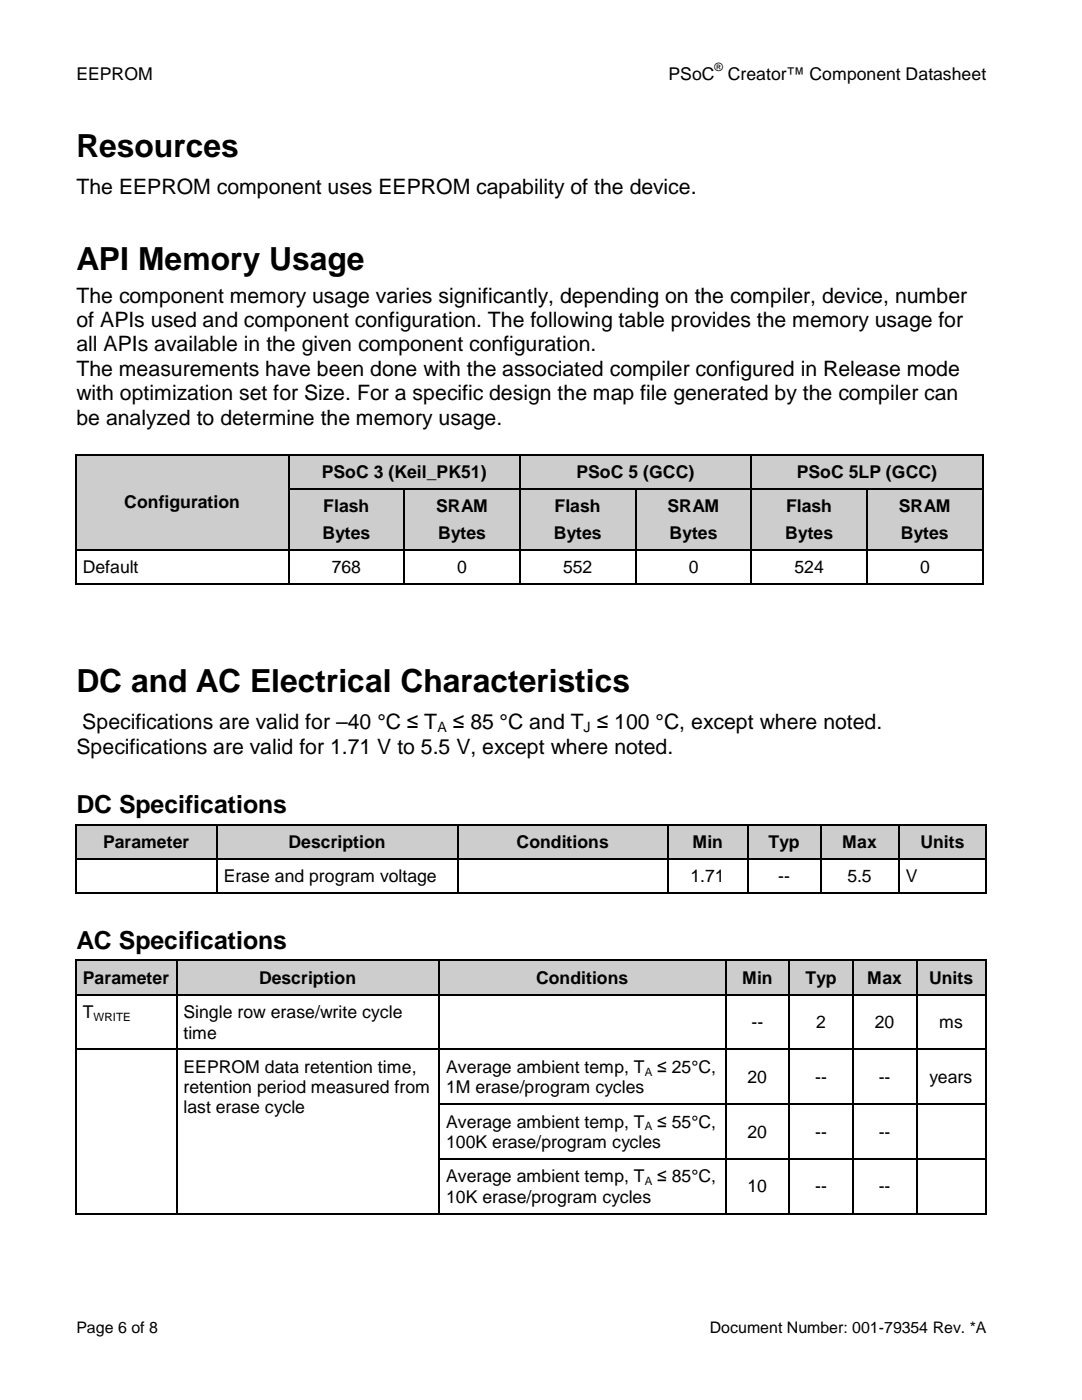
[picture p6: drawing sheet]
<svg xmlns="http://www.w3.org/2000/svg" width="216mm" height="279mm" viewBox="0 0 216 279" stroke-linecap="round" stroke-linejoin="round" font-family="sans-serif">
<defs><g id="words">
<g font-size="6.3">
<text x="15.2" y="31.2">Resources</text>
<text x="15.2" y="54">API Memory Usage</text>
<text x="15.2" y="138">DC and AC Electrical Characteristics</text>
</g>
<g font-size="5">
<text x="15.2" y="162.3">DC Specifications</text>
<text x="15.2" y="189.4">AC Specifications</text>
</g>
<g font-size="4.2">
<text x="15.2" y="38.7">The EEPROM component uses EEPROM capability of the device.</text>
<text x="15.2" y="60.4">The component memory usage varies significantly, depending on the compiler, device, number</text>
<text x="15.2" y="65.3">of APIs used and component configuration. The following table provides the memory usage for</text>
<text x="15.2" y="70.1">all APIs available in the given component configuration.</text>
<text x="15.2" y="75">The measurements have been done with the associated compiler configured in Release mode</text>
<text x="15.2" y="79.9">with optimization set for Size. For a specific design the map file generated by the compiler can</text>
<text x="15.2" y="84.8">be analyzed to determine the memory usage.</text>
<text x="16.4" y="145.5">Specifications are valid for –40 °C ≤ T</text>
<text x="90.3" y="145.5">≤ 85 °C and T ≤ 100 °C, except where noted.</text>
<text x="15.2" y="150.4">Specifications are valid for 1.71 V to 5.5 V, except where noted.</text>
</g>
<g font-size="3.5">
<text x="15.2" y="16">EEPROM</text>
<text x="133.4" y="16">PSoC</text>
<text x="145.2" y="16">Creator™ Component Datasheet</text>
<text x="64.2" y="95.3">PSoC 3 (Keil_PK51)</text>
<text x="115.1" y="95.3">PSoC 5 (GCC)</text>
<text x="159" y="95.3">PSoC 5LP (GCC)</text>
<text x="24.8" y="101.4">Configuration</text>
<text x="64.3" y="107.5">Bytes</text>
<text x="64.5" y="102.2">Flash</text>
<text x="87" y="102.2">SRAM</text>
<text x="87.4" y="107.5">Bytes</text>
<text x="110.5" y="107.5">Bytes</text>
<text x="110.7" y="102.2">Flash</text>
<text x="133.2" y="102.2">SRAM</text>
<text x="133.6" y="107.5">Bytes</text>
<text x="156.7" y="107.5">Bytes</text>
<text x="156.8" y="102.2">Flash</text>
<text x="179.4" y="102.2">SRAM</text>
<text x="179.7" y="107.5">Bytes</text>
<text x="16.5" y="114.4">Default</text>
<text x="66.2" y="114.4">768</text>
<text x="91.2" y="114.4">0</text>
<text x="112.4" y="114.4">552</text>
<text x="137.4" y="114.4">0</text>
<text x="158.5" y="114.4">524</text>
<text x="183.6" y="114.4">0</text>
<text x="20.6" y="169.2">Parameter</text>
<text x="57.6" y="169.2">Description</text>
<text x="103.1" y="169.2">Conditions</text>
<text x="138.2" y="169.2">Min</text>
<text x="153.3" y="169.2">Typ</text>
<text x="168.1" y="169.2">Max</text>
<text x="183.6" y="169.2">Units</text>
<text x="44.7" y="176.1">Erase and program voltage</text>
<text x="137.8" y="176.1">1.71</text>
<text x="155.3" y="176.1">--</text>
<text x="169.1" y="176.1">5.5</text>
<text x="180.8" y="176.1">V</text>
<text x="16.6" y="196.3">Parameter</text>
<text x="51.7" y="196.3">Description</text>
<text x="107" y="196.3">Conditions</text>
<text x="148.1" y="196.3">Min</text>
<text x="160.7" y="196.3">Typ</text>
<text x="173.1" y="196.3">Max</text>
<text x="185.4" y="196.3">Units</text>
<text x="16.5" y="203.2">T</text>
<text x="36.6" y="203.2">Single row erase/write cycle</text>
<text x="36.6" y="207.3">time</text>
<text x="149.9" y="205.2">--</text>
<text x="162.9" y="205.2">2</text>
<text x="174.6" y="205.2">20</text>
<text x="187.4" y="205.2">ms</text>
<text x="36.6" y="214.1">EEPROM data retention time,</text>
<text x="89" y="214.1">Average ambient temp, T</text>
<text x="131.1" y="214.1">≤ 25°C,</text>
<text x="36.6" y="218.1">retention period measured from</text>
<text x="89" y="218.1">1M erase/program cycles</text>
<text x="149.1" y="216.2">20</text>
<text x="162.6" y="216.2">--</text>
<text x="175.3" y="216.2">--</text>
<text x="185.5" y="216.2">years</text>
<text x="36.6" y="222.2">last erase cycle</text>
<text x="89" y="225">Average ambient temp, T</text>
<text x="131.1" y="225">≤ 55°C,</text>
<text x="149.1" y="227">20</text>
<text x="162.6" y="227">--</text>
<text x="175.3" y="227">--</text>
<text x="89" y="229.1">100K erase/program cycles</text>
<text x="89" y="240">10K erase/program cycles</text>
<text x="89" y="235.9">Average ambient temp, T</text>
<text x="131.1" y="235.9">≤ 85°C,</text>
<text x="149.1" y="238">10</text>
<text x="162.6" y="238">--</text>
<text x="175.3" y="238">--</text>
</g>
<g font-size="3.2">
<text x="15.2" y="266">Page 6 of 8</text>
<text x="141.6" y="266">Document Number: 001-79354 Rev. *A</text>
</g>
<g font-size="2.8">
<text x="87.3" y="146.1">A</text>
<text x="116.5" y="146.1">J</text>
</g>
<g font-size="2.3">
<text x="142.6" y="14.2">®</text>
<text x="18.6" y="203.8">WRITE</text>
<text x="128.7" y="214.7">A</text>
<text x="128.7" y="225.6">A</text>
<text x="128.7" y="236.5">A</text>
</g>
</g></defs>
<g fill="#cdcdcd">
<path d="M15.2 90.8h42.3v6.1h-42.3z" fill-rule="evenodd"/>
<path d="M15.2 103.5h42.3v6.1h-42.3z" fill-rule="evenodd"/>
<path d="M103.9 90.8h1.8v6.7h-1.8z" fill-rule="evenodd"/>
<path d="M148 90.8h1.8v6.7h-1.8z" fill-rule="evenodd"/>
<path d="M150.1 90.8h1.7v6.7h-1.7z" fill-rule="evenodd"/>
<path d="M194.2 90.8h1.8v6.7h-1.8z" fill-rule="evenodd"/>
</g>
<g fill="#cdcdcd">
<path d="M15.2 96.9h42.3v6.6h-42.3z"/>
<path d="M57.7 90.8h45.9v6.7h-45.9z"/>
<path d="M105.7 90.8h42.3v6.7h-42.3z"/>
<path d="M151.8 90.8h42.4v6.7h-42.4z"/>
</g>
<path d="M15 90.6h.2v.2h-.2zM57.5 90.6h.2v.2h-.2zM103.6 90.6h.3v.2h-.3zM149.8 90.6h.3v.2h-.3zM196 90.6h.3v.2h-.3z" fill="#000"/>
<path d="M15.1 90.8v6.7M15.2 90.7h42.3M57.6 90.8v6.7M57.7 90.7h45.9M103.8 90.8v6.7M103.9 90.7h45.9M149.9 90.8v6.7M150.1 90.7h45.9M196.1 90.8v6.7" fill="none" stroke="#000" stroke-width=".25"/>
<g fill="#cdcdcd">
<path d="M57.7 97.7h22.9v6.6h-22.9z"/>
<path d="M57.7 104.3h22.9v5.3h-22.9z"/>
<path d="M82.6 97.7h19.3v6.6h-19.3z"/>
<path d="M82.6 104.3h19.3v5.3h-19.3z"/>
<path d="M105.7 97.7h19.3v6.6h-19.3z"/>
<path d="M105.7 104.3h19.3v5.3h-19.3z"/>
<path d="M128.8 97.7h19.2v6.6h-19.2z"/>
<path d="M128.8 104.3h19.2v5.3h-19.2z"/>
<path d="M151.8 97.7h19.3v6.6h-19.3z"/>
<path d="M151.8 104.3h19.3v5.3h-19.3z"/>
<path d="M174.9 97.7h19.3v6.6h-19.3z"/>
<path d="M174.9 104.3h19.3v5.3h-19.3z"/>
</g>
<g fill="#cdcdcd">
<path d="M80.8 97.7h1.8v11.9h-1.8z" fill-rule="evenodd"/>
<path d="M101.9 97.7h1.7v11.9h-1.7z" fill-rule="evenodd"/>
<path d="M103.9 97.7h1.8v11.9h-1.8z" fill-rule="evenodd"/>
<path d="M125 97.7h1.7v11.9h-1.7z" fill-rule="evenodd"/>
<path d="M127 97.7h1.8v11.9h-1.8z" fill-rule="evenodd"/>
<path d="M148 97.7h1.8v11.9h-1.8z" fill-rule="evenodd"/>
<path d="M150.1 97.7h1.7v11.9h-1.7z" fill-rule="evenodd"/>
<path d="M171.1 97.7h1.8v11.9h-1.8z" fill-rule="evenodd"/>
<path d="M173.1 97.7h1.8v11.9h-1.8z" fill-rule="evenodd"/>
<path d="M194.2 97.7h1.8v11.9h-1.8z" fill-rule="evenodd"/>
</g>
<g fill="#000">
<path d="M15 97.5h.2v.2h-.2zM57.5 97.5h.2v.2h-.2zM80.6 97.5h.2v.2h-.2zM103.6 97.5h.3v.2h-.3zM126.7 97.5h.3v.2h-.3zM149.8 97.5h.3v.2h-.3zM172.9 97.5h.2v.2h-.2zM196 97.5h.3v.2h-.3zM15 109.6h.2v.3h-.2zM15 116.5h.2v.3h-.2zM57.5 109.6h.2v.3h-.2zM57.5 116.5h.2v.3h-.2z"/>
<path d="M80.6 109.6h.2v.3h-.2zM80.6 116.5h.2v.3h-.2zM103.6 109.6h.3v.3h-.3zM103.6 116.5h.3v.3h-.3zM126.7 109.6h.3v.3h-.3zM126.7 116.5h.3v.3h-.3zM149.8 109.6h.3v.3h-.3zM149.8 116.5h.3v.3h-.3zM172.9 109.6h.2v.3h-.2zM172.9 116.5h.2v.3h-.2zM196 109.6h.3v.3h-.3zM196 116.5h.3v.3h-.3z"/>
</g>
<g fill="none" stroke="#000" stroke-width=".25">
<path d="M15.1 97.7v11.9M57.6 97.7v11.9M57.7 97.6h22.9M80.7 97.7v11.9M80.8 97.6h22.8M103.8 97.7v11.9M103.9 97.6h22.8M126.9 97.7v11.9M127 97.6h22.8M149.9 97.7v11.9M150.1 97.6h22.8M173 97.7v11.9"/>
<path d="M173.1 97.6h22.9M196.1 97.7v11.9M15.1 109.9v6.6M15.2 109.8h42.3M15.2 116.6h42.3M57.6 109.9v6.6M57.7 109.8h22.9M57.7 116.6h22.9M80.7 109.9v6.6M80.8 109.8h22.8M80.8 116.6h22.8M103.8 109.9v6.6"/>
<path d="M103.9 109.8h22.8M103.9 116.6h22.8M126.9 109.9v6.6M127 109.8h22.8M127 116.6h22.8M149.9 109.9v6.6M150.1 109.8h22.8M150.1 116.6h22.8M173 109.9v6.6M173.1 109.8h22.9M173.1 116.6h22.9M196.1 109.9v6.6"/>
</g>
<g fill="#cdcdcd">
<path d="M15.2 164.7h27.9v6.6h-27.9z"/>
<path d="M43.4 164.7h47.7v6.6h-47.7z"/>
<path d="M91.4 164.7h41.8v6.6h-41.8z"/>
<path d="M133.4 164.7h15.6v6.6h-15.6z"/>
<path d="M149.3 164.7h14.3v6.6h-14.3z"/>
<path d="M163.9 164.7h15.3v6.6h-15.3z"/>
<path d="M179.5 164.7h17.1v6.6h-17.1z"/>
</g>
<g fill="#000">
<path d="M15 164.5h.2v.2h-.2zM15 171.3h.2v.3h-.2zM15 178.2h.2v.2h-.2zM43.1 164.5h.3v.2h-.3zM43.1 171.3h.3v.3h-.3zM43.1 178.2h.3v.2h-.3zM91.2 164.5h.2v.2h-.2zM91.2 171.3h.2v.3h-.2zM91.2 178.2h.2v.2h-.2zM133.2 164.5h.2v.2h-.2zM133.2 171.3h.2v.3h-.2zM133.2 178.2h.2v.2h-.2z"/>
<path d="M149.1 164.5h.2v.2h-.2zM149.1 171.3h.2v.3h-.2zM149.1 178.2h.2v.2h-.2zM163.6 164.5h.3v.2h-.3zM163.6 171.3h.3v.3h-.3zM163.6 178.2h.3v.2h-.3zM179.2 164.5h.3v.2h-.3zM179.2 171.3h.3v.3h-.3zM179.2 178.2h.3v.2h-.3zM196.6 164.5h.2v.2h-.2zM196.6 171.3h.2v.3h-.2zM196.6 178.2h.2v.2h-.2z"/>
</g>
<g fill="none" stroke="#000" stroke-width=".25">
<path d="M15.1 164.7v6.6M15.1 171.6v6.6M15.2 164.6h27.9M15.2 171.4h27.9M15.2 178.3h27.9M43.3 164.7v6.6M43.3 171.6v6.6M43.4 164.6h47.8M43.4 171.4h47.8M43.4 178.3h47.8M91.3 164.7v6.6M91.3 171.6v6.6"/>
<path d="M91.4 164.6h41.8M91.4 171.4h41.8M91.4 178.3h41.8M133.3 164.7v6.6M133.3 171.6v6.6M133.4 164.6h15.7M133.4 171.4h15.7M133.4 178.3h15.7M149.2 164.7v6.6M149.2 171.6v6.6M149.3 164.6h14.3M149.3 171.4h14.3"/>
<path d="M149.3 178.3h14.3M163.7 164.7v6.6M163.7 171.6v6.6M163.9 164.6h15.3M163.9 171.4h15.3M163.9 178.3h15.3M179.4 164.7v6.6M179.4 171.6v6.6M179.5 164.6h17.1M179.5 171.4h17.1M179.5 178.3h17.1M196.7 164.7v6.6"/>
<path d="M196.7 171.6v6.6"/>
</g>
<g fill="#cdcdcd">
<path d="M15.2 191.8h19.9v6.6h-19.9z"/>
<path d="M35.3 191.8h52.2v6.6h-52.2z"/>
<path d="M87.8 191.8h56.9v6.6h-56.9z"/>
<path d="M144.9 191.8h12.5v6.6h-12.5z"/>
<path d="M157.6 191.8h12.5v6.6h-12.5z"/>
<path d="M170.3 191.8h12.5v6.6h-12.5z"/>
<path d="M183 191.8h13.6v6.6h-13.6z"/>
</g>
<g fill="#000">
<path d="M15 191.5h.2v.3h-.2zM15 198.4h.2v.2h-.2zM35.1 191.5h.3v.3h-.3zM35.1 198.4h.3v.2h-.3zM87.5 191.5h.3v.3h-.3zM87.5 198.4h.3v.2h-.3zM144.7 191.5h.2v.3h-.2zM144.7 198.4h.2v.2h-.2zM157.4 191.5h.2v.3h-.2zM157.4 198.4h.2v.2h-.2zM170.1 191.5h.2v.3h-.2zM170.1 198.4h.2v.2h-.2z"/>
<path d="M182.8 191.5h.2v.3h-.2zM182.8 198.4h.2v.2h-.2zM196.6 191.5h.2v.3h-.2zM196.6 198.4h.2v.2h-.2zM15 209.3h.2v.2h-.2zM35.1 209.3h.3v.2h-.3zM87.5 209.3h.3v.2h-.3zM144.7 209.3h.2v.2h-.2zM157.4 209.3h.2v.2h-.2zM170.1 209.3h.2v.2h-.2zM182.8 209.3h.2v.2h-.2zM196.6 209.3h.2v.2h-.2z"/>
<path d="M15 220.2h.2v.3h-.2zM15 231.1h.2v.3h-.2zM35.1 220.2h.3v.3h-.3zM35.1 231.1h.3v.3h-.3zM87.5 220.2h.3v.3h-.3zM87.5 231.1h.3v.3h-.3zM144.7 220.2h.2v.3h-.2zM144.7 231.1h.2v.3h-.2zM157.4 220.2h.2v.3h-.2zM157.4 231.1h.2v.3h-.2zM170.1 220.2h.2v.3h-.2zM170.1 231.1h.2v.3h-.2z"/>
<path d="M182.8 220.2h.2v.3h-.2zM182.8 231.1h.2v.3h-.2zM196.6 220.2h.2v.3h-.2zM196.6 231.1h.2v.3h-.2zM15 242.1h.2v.2h-.2zM35.1 242.1h.3v.2h-.3zM87.5 242.1h.3v.2h-.3zM144.7 242.1h.2v.2h-.2zM157.4 242.1h.2v.2h-.2zM170.1 242.1h.2v.2h-.2zM182.8 242.1h.2v.2h-.2zM196.6 242.1h.2v.2h-.2z"/>
</g>
<g fill="none" stroke="#000" stroke-width=".25">
<path d="M15.1 191.8v6.6M15.1 198.6v10.7M15.2 191.6h19.9M15.2 198.5h19.9M35.3 191.8v6.6M35.3 198.6v10.7M35.4 191.6h52.1M35.4 198.5h52.1M87.6 191.8v6.6M87.6 198.6v10.7M87.8 191.6h56.9M87.8 198.5h56.9"/>
<path d="M144.8 191.8v6.6M144.8 198.6v10.7M144.9 191.6h12.5M144.9 198.5h12.5M157.5 191.8v6.6M157.5 198.6v10.7M157.6 191.6h12.5M157.6 198.5h12.5M170.2 191.8v6.6M170.2 198.6v10.7M170.3 191.6h12.5M170.3 198.5h12.5"/>
<path d="M182.9 191.8v6.6M182.9 198.6v10.7M183 191.6h13.6M183 198.5h13.6M196.7 191.8v6.6M196.7 198.6v10.7M15.1 209.5v10.7M15.2 209.4h19.9M35.3 209.5v10.7M35.4 209.4h52.1M87.6 209.5v10.7M87.8 209.4h56.9"/>
<path d="M144.8 209.5v10.7M144.9 209.4h12.5M157.5 209.5v10.7M157.6 209.4h12.5M170.2 209.5v10.7M170.3 209.4h12.5M182.9 209.5v10.7M183 209.4h13.6M196.7 209.5v10.7M15.1 220.5v10.6M15.1 231.4v10.7M35.3 220.5v10.6"/>
<path d="M35.3 231.4v10.7M87.6 220.5v10.6M87.6 231.4v10.7M87.8 220.3h56.9M87.8 231.3h56.9M144.8 220.5v10.6M144.8 231.4v10.7M144.9 220.3h12.5M144.9 231.3h12.5M157.5 220.5v10.6M157.5 231.4v10.7M157.6 220.3h12.5"/>
<path d="M157.6 231.3h12.5M170.2 220.5v10.6M170.2 231.4v10.7M170.3 220.3h12.5M170.3 231.3h12.5M182.9 220.5v10.6M182.9 231.4v10.7M183 220.3h13.6M183 231.3h13.6M196.7 220.5v10.6M196.7 231.4v10.7M15.2 242.2h19.9"/>
<path d="M35.4 242.2h52.1M87.8 242.2h56.9M144.9 242.2h12.5M157.6 242.2h12.5M170.3 242.2h12.5M183 242.2h13.6"/>
</g>
<use href="#words"/>
</svg>
